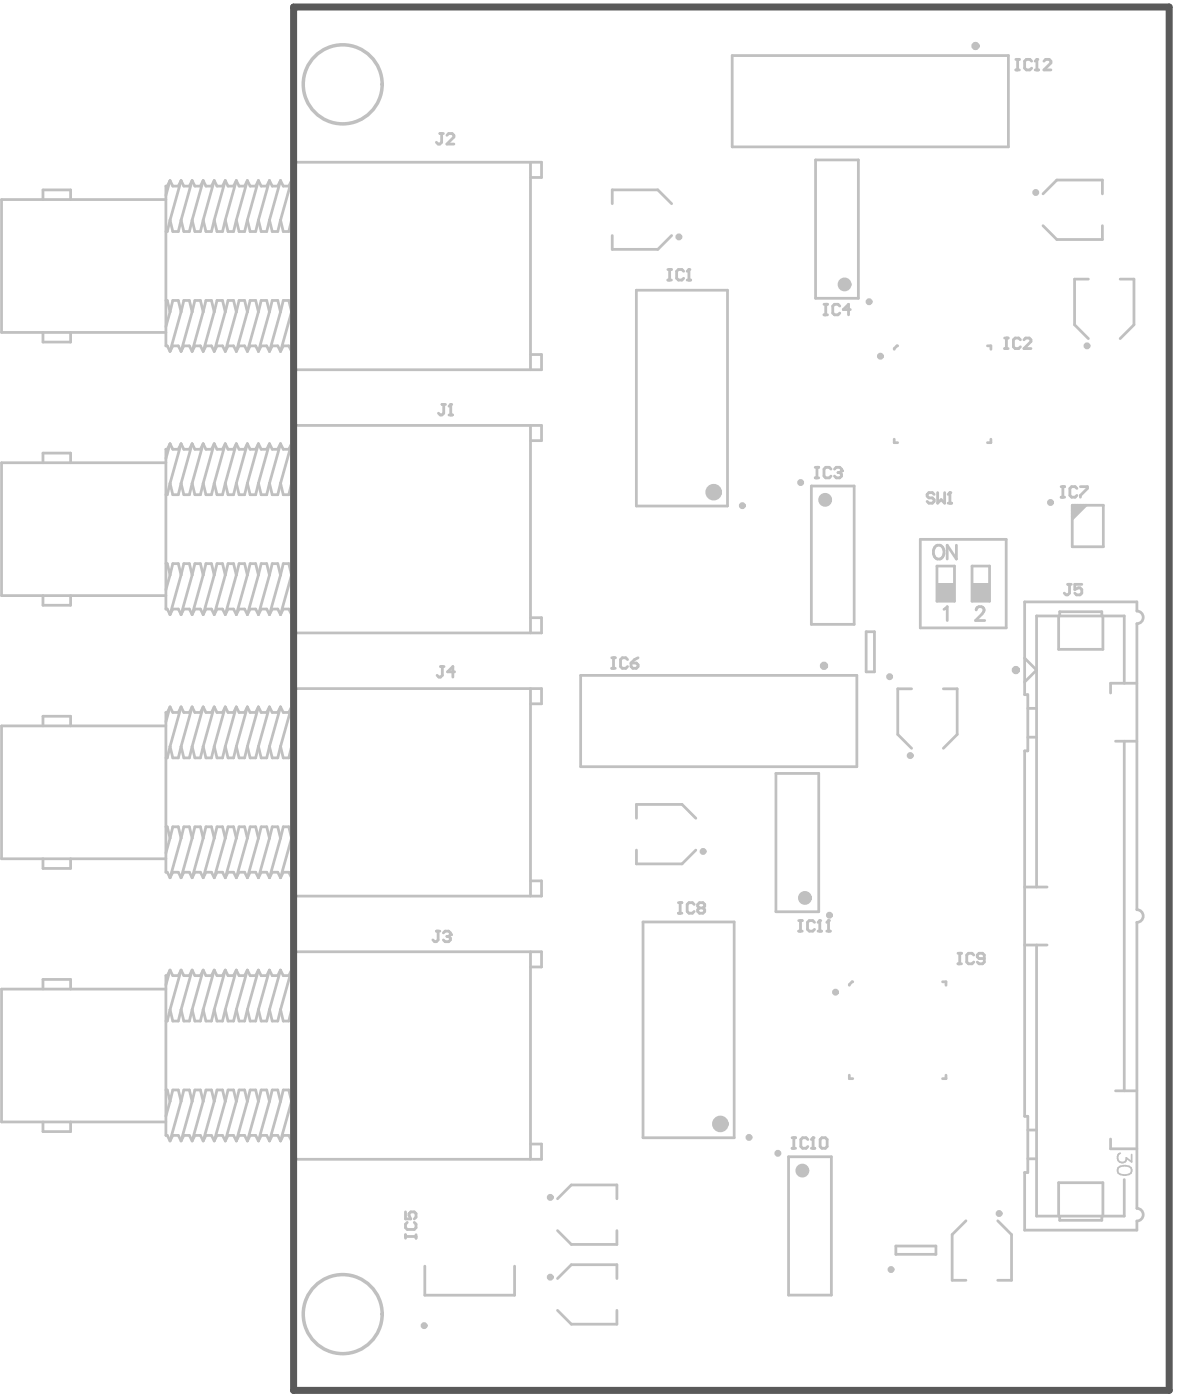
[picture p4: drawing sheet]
<svg xmlns="http://www.w3.org/2000/svg" width="284mm" height="337mm" viewBox="0 0 284 337" stroke-linecap="round" stroke-linejoin="round" font-family="sans-serif">
<g fill="none" stroke="#c0c0c0" stroke-width=".66">
<path d="M176.1 13.4h66.5v21.9h-66.5zM127.6 39v50M196.2 38.5h10.3v33.3h-10.3zM10.3 48v-2.3h6.7v2.3M39.9 48h-39.5v32h39.5M40.9 43.5l-.7 1.3h-.3v38.4h.3l.7 1.4M40.9 53l-.7 2.7h-.3M40.9 53l.7 2.7h1.3l.7-2.7M40.9 43.5l.7 1.3h1.3l.7-1.3M40.9 43.5l-1 3.5M43.6 53l.6 2.7h1.4l.6-2.7M43.6 43.5l.6 1.3h1.4l.6-1.3"/>
<path d="M43.6 43.5l-2.7 9.5M46.2 53l.7 2.7h1.3l.7-2.7M46.2 43.5l.7 1.3h1.3l.7-1.3M46.2 43.5l-2.6 9.5M48.9 53l.6 2.7h1.4l.6-2.7M48.9 43.5l.6 1.3h1.4l.6-1.3M48.9 43.5l-2.7 9.5M51.5 53l.7 2.7h1.3l.7-2.7M51.5 43.5l.7 1.3h1.3l.7-1.3M51.5 43.5l-2.6 9.5M54.2 53l.7 2.7h1.3l.7-2.7M54.2 43.5l.7 1.3h1.3l.7-1.3"/>
<path d="M54.2 43.5l-2.7 9.5M56.9 53l.6 2.7h1.3l.7-2.7M56.9 43.5l.6 1.3h1.3l.7-1.3M56.9 43.5l-2.7 9.5M59.5 53l.7 2.7h1.3l.7-2.7M59.5 43.5l.7 1.3h1.3l.7-1.3M59.5 43.5l-2.6 9.5M62.2 53l.6 2.7h1.4l.6-2.7M62.2 43.5l.6 1.3h1.4l.6-1.3M62.2 43.5l-2.7 9.5M64.8 53l.7 2.7h1.3l.7-2.7M64.8 43.5l.7 1.3h1.3l.7-1.3"/>
<path d="M64.8 43.5l-2.6 9.5M67.5 53l.6 2.7h1.4l.6-2.7M67.5 43.5l.6 1.3h1.4l.6-1.3-2.6 9.5M67.5 43.5l-2.7 9.5M127.6 42.7h2.7v-3.7h-60.2v50h60.2v-3.7h-2.7M147.3 49v-3.3h11l3.3 3.3M147.3 56.7v3.3h11l3.3-3.3M250.9 46.7l3.3-3.4h11v3.4M250.9 54.3l3.3 3.3h11v-3.3M10.3 80v2.3h6.7v-2.3M39.9 72.3h.3l.7 2.7M40.9 75l.7-2.7h1.3l.7 2.7"/>
<path d="M40.9 75l-1 3.6M43.6 75l.6-2.7h1.4l.6 2.7M43.6 75l-2.7 9.6M46.2 75l.7-2.7h1.3l.7 2.7M46.2 75l-2.6 9.6M48.9 75l.6-2.7h1.4l.6 2.7M48.9 75l-2.7 9.6M51.5 75l.7-2.7h1.3l.7 2.7M51.5 75l-2.6 9.6M54.2 75l.7-2.7h1.3l.7 2.7M54.2 75l-2.7 9.6M56.9 75l.6-2.7h1.3l.7 2.7"/>
<path d="M56.9 75l-2.7 9.6M59.5 75l.7-2.7h1.3l.7 2.7M59.5 75l-2.6 9.6M62.2 75l.6-2.7h1.4l.6 2.7M62.2 75l-2.7 9.6M64.8 75l.7-2.7h1.3l.7 2.7M64.8 75l-2.6 9.6M67.5 75l.6-2.7h1.4l.6 2.7-2.6 9.6M67.5 75l-2.7 9.6M153.1 69.8h21.9v52h-21.9zM261.8 67.2h-3.3v11l3.3 3.3M269.5 67.2h3.3v11l-3.3 3.3"/>
<path d="M40.9 84.6l.7-1.4h1.3l.7 1.4M43.6 84.6l.6-1.4h1.4l.6 1.4M46.2 84.6l.7-1.4h1.3l.7 1.4M48.9 84.6l.6-1.4h1.4l.6 1.4M51.5 84.6l.7-1.4h1.3l.7 1.4M54.2 84.6l.7-1.4h1.3l.7 1.4M56.9 84.6l.6-1.4h1.3l.7 1.4M59.5 84.6l.7-1.4h1.3l.7 1.4M62.2 84.6l.6-1.4h1.4l.6 1.4M64.8 84.6l.7-1.4h1.3l.7 1.4M67.5 84.6l.6-1.4h1.4l.6 1.4M216 83.2l-.9 .9"/>
<path d="M237.5 83.2h.9v.9M10.3 111.4v-2.4h6.7v2.4M39.9 111.4h-39.5v31.9h39.5M40.9 106.8l-.7 1.3h-.3v38.5h.3l.7 1.3M40.9 116.3l-.7 2.7h-.3M40.9 116.3l.7 2.7h1.3l.7-2.7M40.9 106.8l-1 3.6M40.9 106.8l.7 1.3h1.3l.7-1.3M43.6 116.3l.6 2.7h1.4l.6-2.7M43.6 106.8l.6 1.3h1.4l.6-1.3M43.6 106.8l-2.7 9.5M46.2 116.3l.7 2.7h1.3l.7-2.7"/>
<path d="M46.2 106.8l.7 1.3h1.3l.7-1.3M46.2 106.8l-2.6 9.5M48.9 116.3l.6 2.7h1.4l.6-2.7M48.9 106.8l.6 1.3h1.4l.6-1.3M48.9 106.8l-2.7 9.5M51.5 116.3l.7 2.7h1.3l.7-2.7M51.5 106.8l.7 1.3h1.3l.7-1.3M51.5 106.8l-2.6 9.5M54.2 116.3l.7 2.7h1.3l.7-2.7M54.2 106.8l.7 1.3h1.3l.7-1.3M54.2 106.8l-2.7 9.5M56.9 116.3l.6 2.7h1.3l.7-2.7"/>
<path d="M56.9 106.8l.6 1.3h1.3l.7-1.3M56.9 106.8l-2.7 9.5M59.5 116.3l.7 2.7h1.3l.7-2.7M59.5 106.8l.7 1.3h1.3l.7-1.3M59.5 106.8l-2.6 9.5M62.2 116.3l.6 2.7h1.4l.6-2.7M62.2 106.8l.6 1.3h1.4l.6-1.3M62.2 106.8l-2.7 9.5M64.8 116.3l.7 2.7h1.3l.7-2.7M64.8 106.8l.7 1.3h1.3l.7-1.3M64.8 106.8l-2.6 9.5M67.5 106.8l-2.7 9.5"/>
<path d="M67.5 116.3l.6 2.7h1.4l.6-2.7M67.5 106.8l.6 1.3h1.4l.6-1.3-2.6 9.5M127.6 106h2.7v-3.6h-60.2v49.9h60.2v-3.7h-2.7M127.6 102.4v49.9M195.2 117h10.3v33.2h-10.3zM215.1 105.7v.8h.9M238.4 105.7v.8h-.9M39.9 135.6h.3l.7 2.8M40.9 138.4l.7-2.8h1.3l.7 2.8M40.9 138.4l-1 3.5M43.6 138.4l.6-2.8h1.4l.6 2.8M43.6 138.4l-2.7 9.5"/>
<path d="M46.2 138.4l.7-2.8h1.3l.7 2.8M46.2 138.4l-2.6 9.5M48.9 138.4l.6-2.8h1.4l.6 2.8M48.9 138.4l-2.7 9.5M51.5 138.4l.7-2.8h1.3l.7 2.8M51.5 138.4l-2.6 9.5M54.2 138.4l.7-2.8h1.3l.7 2.8M54.2 138.4l-2.7 9.5M56.9 138.4l.6-2.8h1.3l.7 2.8M56.9 138.4l-2.7 9.5M59.5 138.4l.7-2.8h1.3l.7 2.8M59.5 138.4l-2.6 9.5"/>
<path d="M62.2 138.4l.6-2.8h1.4l.6 2.8M62.2 138.4l-2.7 9.5M64.8 138.4l.7-2.8h1.3l.7 2.8M64.8 138.4l-2.6 9.5M67.5 138.4l.6-2.8h1.4l.6 2.8-2.6 9.5M67.5 138.4l-2.7 9.5M221.4 129.8h20.7v21.3h-20.7zM225.4 136.2h4.2v8.5h-4.2zM233.8 136.2h4.3v8.5h-4.3zM258 121.6h7.4v10h-7.4zM258.6 121.6l-.6 .7M259.3 121.6l-1.3 1.3"/>
<path d="M259.9 121.6l-1.9 2M260.6 121.6l-2.6 2.7M261.3 121.6l-3.3 3.3M10.3 143.3v2.4h6.7v-2.4M40.9 147.9l.7-1.3h1.3l.7 1.3M43.6 147.9l.6-1.3h1.4l.6 1.3M46.2 147.9l.7-1.3h1.3l.7 1.3M48.9 147.9l.6-1.3h1.4l.6 1.3M51.5 147.9l.7-1.3h1.3l.7 1.3M54.2 147.9l.7-1.3h1.3l.7 1.3M56.9 147.9l.6-1.3h1.3l.7 1.3M59.5 147.9l.7-1.3h1.3l.7 1.3"/>
<path d="M62.2 147.9l.6-1.3h1.4l.6 1.3M64.8 147.9l.7-1.3h1.3l.7 1.3M67.5 147.9l.6-1.3h1.4l.6 1.3M208.4 152h2v9.7h-2zM246.5 158.4l2.9 2.8-2.9 2.9M254.7 148.2v8.1h10.6v-8.1M254.9 148.2v-1h10.2v1M273.5 147v-2.2h-27v22.4h.8v13.5h-.8v87.9h.8v13.6h-.8v13.8h27v-2.2M273.5 150.1v68.8M10.3 174.7v-2.3h6.7v2.3M39.9 174.7h-39.5v32h39.5M40.9 170.1l-.7 1.3h-.3v38.5h.3l.7 1.3"/>
<path d="M40.9 179.6l-.7 2.8h-.3M40.9 179.6l.7 2.8h1.3l.7-2.8M40.9 170.1l.7 1.3h1.3l.7-1.3M40.9 170.1l-1 3.6M43.6 179.6l.6 2.8h1.4l.6-2.8M43.6 170.1l.6 1.3h1.4l.6-1.3M43.6 170.1l-2.7 9.5M46.2 179.6l.7 2.8h1.3l.7-2.8M46.2 170.1l.7 1.3h1.3l.7-1.3M46.2 170.1l-2.6 9.5M48.9 179.6l.6 2.8h1.4l.6-2.8M48.9 170.1l.6 1.3h1.4l.6-1.3"/>
<path d="M48.9 170.1l-2.7 9.5M51.5 179.6l.7 2.8h1.3l.7-2.8M51.5 170.1l.7 1.3h1.3l.7-1.3M51.5 170.1l-2.6 9.5M54.2 179.6l.7 2.8h1.3l.7-2.8M54.2 170.1l.7 1.3h1.3l.7-1.3M54.2 170.1l-2.7 9.5M56.9 179.6l.6 2.8h1.3l.7-2.8M56.9 170.1l.6 1.3h1.3l.7-1.3M56.9 170.1l-2.7 9.5M59.5 179.6l.7 2.8h1.3l.7-2.8M59.5 170.1l.7 1.3h1.3l.7-1.3"/>
<path d="M59.5 170.1l-2.6 9.5M62.2 179.6l.6 2.8h1.4l.6-2.8M62.2 170.1l.6 1.3h1.4l.6-1.3M62.2 170.1l-2.7 9.5M64.8 179.6l.7 2.8h1.3l.7-2.8M64.8 170.1l.7 1.3h1.3l.7-1.3M64.8 170.1l-2.6 9.5M67.5 179.6l.6 2.8h1.4l.6-2.8M67.5 170.1l.6 1.3h1.4l.6-1.3-2.6 9.5M67.5 170.1l-2.7 9.5M127.6 169.4h2.7v-3.7h-60.2v49.9h60.2v-3.6h-2.7M127.6 165.7v49.9"/>
<path d="M139.7 162.5h66.4v22h-66.4zM219.3 165.8h-3.3v10.9l3.3 3.4M226.9 165.8h3.4v10.9l-3.4 3.4M247.3 177.4h2.1M247.3 170.5h2.1M268.4 178.4h5.1M270.5 164.4v-16.2h-21.1v65.3M270.5 178.4v84.1M273.5 164.4h-6.3v2.4M39.9 199h.3l.7 2.7M153.1 196.9v-3.3h11l3.3 3.3M186.7 186.1h10.3v33.3h-10.3z"/>
<path d="M10.3 206.7v2.3h6.7v-2.3M40.9 211.2l.7-1.3h1.3l.7 1.3M40.9 201.7l-1 3.6M40.9 201.7l.7-2.7h1.3l.7 2.7M43.6 211.2l.6-1.3h1.4l.6 1.3M43.6 201.7l.6-2.7h1.4l.6 2.7M43.6 201.7l-2.7 9.5M46.2 211.2l.7-1.3h1.3l.7 1.3M46.2 201.7l.7-2.7h1.3l.7 2.7M46.2 201.7l-2.6 9.5M48.9 211.2l.6-1.3h1.4l.6 1.3M48.9 201.7l.6-2.7h1.4l.6 2.7"/>
<path d="M48.9 201.7l-2.7 9.5M51.5 211.2l.7-1.3h1.3l.7 1.3M51.5 201.7l.7-2.7h1.3l.7 2.7M51.5 201.7l-2.6 9.5M54.2 211.2l.7-1.3h1.3l.7 1.3M54.2 201.7l.7-2.7h1.3l.7 2.7M54.2 201.7l-2.7 9.5M56.9 211.2l.6-1.3h1.3l.7 1.3M56.9 201.7l.6-2.7h1.3l.7 2.7M56.9 201.7l-2.7 9.5M59.5 211.2l.7-1.3h1.3l.7 1.3M59.5 201.7l.7-2.7h1.3l.7 2.7"/>
<path d="M59.5 201.7l-2.6 9.5M62.2 211.2l.6-1.3h1.4l.6 1.3M62.2 201.7l.6-2.7h1.4l.6 2.7M62.2 201.7l-2.7 9.5M64.8 211.2l.7-1.3h1.3l.7 1.3M64.8 201.7l.7-2.7h1.3l.7 2.7M64.8 201.7l-2.6 9.5M67.5 211.2l.6-1.3h1.4l.6 1.3M67.5 201.7l.6-2.7h1.4l.6 2.7-2.6 9.5M67.5 201.7l-2.7 9.5M153.1 204.6v3.3h11l3.3-3.3M246.5 213.5h5.4"/>
<path d="M10.3 238v-2.3h6.7v2.3M39.9 238h-39.5v32h39.5M40.9 233.4l-.7 1.4h-.3v38.4h.3l.7 1.4M40.9 233.4l.7 1.4h1.3l.7-1.4M40.9 233.4l-1 3.6M43.6 233.4l.6 1.4h1.4l.6-1.4M43.6 233.4l-2.7 9.6M46.2 233.4l.7 1.4h1.3l.7-1.4M46.2 233.4l-2.6 9.6M48.9 233.4l.6 1.4h1.4l.6-1.4M48.9 233.4l-2.7 9.6M51.5 233.4l.7 1.4h1.3l.7-1.4"/>
<path d="M51.5 233.4l-2.6 9.6M54.2 233.4l.7 1.4h1.3l.7-1.4M54.2 233.4l-2.7 9.6M56.9 233.4l.6 1.4h1.3l.7-1.4M56.9 233.4l-2.7 9.6M59.5 233.4l.7 1.4h1.3l.7-1.4M59.5 233.4l-2.6 9.6M62.2 233.4l.6 1.4h1.4l.6-1.4M62.2 233.4l-2.7 9.6M64.8 233.4l.7 1.4h1.3l.7-1.4M64.8 233.4l-2.6 9.6M67.5 233.4l.6 1.4h1.4l.6-1.4-2.6 9.6"/>
<path d="M67.5 233.4l-2.7 9.6M127.6 232.7h2.7v-3.7h-60.2v50h60.2v-3.7h-2.7M127.6 229v50M154.7 221.9h21.9v51.9h-21.9zM205.2 236.3l-.9 .8M226.7 236.3h.9v.8M246.5 227.4h5.4M249.4 227.4v65.2h21.1v-8.7M273.5 222v68.8M40.9 243l-.7 2.7h-.3M40.9 243l.7 2.7h1.3l.7-2.7M43.6 243l.6 2.7h1.4l.6-2.7"/>
<path d="M46.2 243l.7 2.7h1.3l.7-2.7M48.9 243l.6 2.7h1.4l.6-2.7M51.5 243l.7 2.7h1.3l.7-2.7M54.2 243l.7 2.7h1.3l.7-2.7M56.9 243l.6 2.7h1.3l.7-2.7M59.5 243l.7 2.7h1.3l.7-2.7M62.2 243l.6 2.7h1.4l.6-2.7M64.8 243l.7 2.7h1.3l.7-2.7M67.5 243l.6 2.7h1.4l.6-2.7M204.3 258.7v.9h.9M227.6 258.7v.9h-.9M10.3 270v2.3h6.7v-2.3"/>
<path d="M39.9 262.3h.3l.7 2.7M40.9 274.6l.7-1.4h1.3l.7 1.4M40.9 265l.7-2.7h1.3l.7 2.7M40.9 265l-1 3.6M43.6 274.6l.6-1.4h1.4l.6 1.4M43.6 265l.6-2.7h1.4l.6 2.7M43.6 265l-2.7 9.6M46.2 274.6l.7-1.4h1.3l.7 1.4M46.2 265l.7-2.7h1.3l.7 2.7M46.2 265l-2.6 9.6M48.9 274.6l.6-1.4h1.4l.6 1.4M48.9 265l.6-2.7h1.4l.6 2.7"/>
<path d="M48.9 265l-2.7 9.6M51.5 274.6l.7-1.4h1.3l.7 1.4M51.5 265l.7-2.7h1.3l.7 2.7M51.5 265l-2.6 9.6M54.2 274.6l.7-1.4h1.3l.7 1.4M54.2 265l.7-2.7h1.3l.7 2.7M54.2 265l-2.7 9.6M56.9 274.6l.6-1.4h1.3l.7 1.4M56.9 265l.6-2.7h1.3l.7 2.7M56.9 265l-2.7 9.6M59.5 274.6l.7-1.4h1.3l.7 1.4M59.5 265l.7-2.7h1.3l.7 2.7"/>
<path d="M59.5 265l-2.6 9.6M62.2 274.6l.6-1.4h1.4l.6 1.4M62.2 265l.6-2.7h1.4l.6 2.7M62.2 265l-2.7 9.6M64.8 274.6l.7-1.4h1.3l.7 1.4M64.8 265l.7-2.7h1.3l.7 2.7M64.8 265l-2.6 9.6M67.5 274.6l.6-1.4h1.4l.6 1.4M67.5 265l.6-2.7h1.4l.6 2.7-2.6 9.6M67.5 265l-2.7 9.6M189.7 278.4h10.3v33.3h-10.3zM247.3 278.9h2.1"/>
<path d="M247.3 271.9h2.1M267.2 274.1v2.4h6.3M268.4 262.5h5.1M134.1 296.1l3.3 3.4h11v-3.4M134.1 288.5l3.3-3.3h11v3.3M215.5 299.9h9.7v1.9h-9.7zM232.4 293.8l-3.3 3.3v11h3.3M240 293.8l3.3 3.3v11h-3.3M254.7 292.6v-8h10.6v8M254.9 292.6v1.1h10.2v-1.1M102.2 304.7v7h21.6v-7M134.1 315.3l3.3 3.4h11v-3.4"/>
<path d="M134.1 307.7l3.3-3.4h11v3.4"/>
</g>
<g fill="#c0c0c0">
<path d="M233.8 140.4h4.3v4.3h-4.3z" fill-rule="evenodd"/>
<path d="M225.4 140.4h4.2v4.3h-4.2z" fill-rule="evenodd"/>
</g>
<path d="M106.3 97.3h.9M106.8 97.3v2.1l-.5 .5h-.4l-.4-.5M108 99.9h.9M108.4 97.3v2.6M106 160.4h.8M106.4 160.4v2.1l-.4 .4h-.4l-.5-.4M109.4 161.7h-1.7l1.2-1.3v2.5" fill="none" stroke="#c0c0c0" stroke-width=".67"/>
<path d="M227.1 146.6l.8-.6v3.3M234.8 146.8l.4-.6 .9-.2a.81 .81 0 0 1 .5 1.3l-1.9 2h2.2" fill="none" stroke="#c0c0c0" stroke-width=".66"/>
<circle cx="108.4" cy="97.3" r=".34" fill="#c0c0c0"/>
<path d="M105.8 32.1h.9M106.2 32.1v2.1l-.4 .5h-.4l-.4-.5M107.5 32.6l.4-.5h.9l.4 .5v.4l-1.7 1.7h1.7M160.7 64.9h.8M160.7 67.4h.8M161.1 64.9v2.5M164.5 65.3l-.4-.4h-.9l-.4 .4v1.7l.4 .4h.9l.4-.4M165.3 67.4h.9M165.7 64.9v2.5M108.4 97.3l-.4 .4" fill="none" stroke="#c0c0c0" stroke-width=".67"/>
<path d="M269.5 277.5a1.15 1.15 0 0 0-.4 1.8 1.15 1.15 0 0 0 1.9-.2v-.5l1.2 1v-1.8M269 281a2.61 2.61 0 0 1 3.1 0 1.1 1.1 0 0 1-.5 1.6 2.79 2.79 0 0 1-2.6-.3l-.1-.5z" fill="none" stroke="#c0c0c0" stroke-width=".42"/>
<circle cx="165.7" cy="64.9" r=".34" fill="#c0c0c0"/>
<g fill="none" stroke="#c0c0c0" stroke-width=".67">
<path d="M165.7 64.9l-.4 .4M198.2 73.2h.9M198.2 75.8h.9M198.7 73.2v2.6M202 73.7l-.4-.5h-.8l-.5 .5v1.6l.5 .5h.8l.4-.5M204.6 74.5h-1.7l1.2-1.3v2.6M256.9 140.6h.8M257.3 140.6v2.1l-.4 .5h-.4l-.5-.5M260.3 140.6h-1.7v1.3l.8-.4h.4l.5 .4v.8l-.5 .5h-.8l-.4-.5M105 224.1h.8M105.4 224.1v2.1l-.4 .4h-.4l-.5-.4M106.7 224.5l.4-.4h.8l.5 .4v.4"/>
<path d="M230.5 229.4h.8M230.5 231.9h.8M230.9 229.4v2.5M234.3 229.8l-.5-.4h-.8l-.4 .4v1.7l.4 .4h.8l.5-.4M236.8 230.7h-1.3l-.4-.5v-.4l.4-.4h.9l.4 .4v1.7l-.4 .4h-.9l-.4-.4"/>
</g>
<circle cx="108.4" cy="224.9" r=".34" fill="#c0c0c0"/>
<g fill="none" stroke="#c0c0c0" stroke-width=".67">
<path d="M241.7 81.3h.8M241.7 83.9h.8M242.1 81.3v2.6M245.5 81.8l-.4-.5h-.9l-.4 .5v1.7l.4 .4h.9l.4-.4M246.3 81.8l.5-.5h.8l.4 .5v.4l-1.7 1.7h1.7M255.3 117.1h.8M255.3 119.6h.8M255.7 117.1v2.5M259.1 117.5l-.4-.4h-.9l-.4 .4v1.7l.4 .4h.9l.4-.4M259.9 117.1h1.7v.4l-1.7 1.7v.4M147.2 158.3h.8M147.6 158.3v2.5"/>
<path d="M151 158.7l-.5-.4h-.8l-.4 .4v1.7l.4 .4h.8l.5-.4M151.8 159.6h1.3l.4 .4v.4l-.4 .4h-.9l-.4-.4zM153.5 158.3l-.8 .4-.9 .9M147.2 160.8h.8M107.5 225.3h.4M107.9 225.3l.5 .5v.4l-.5 .4h-.8l-.4-.4M108.4 224.9l-.5 .4M192.2 221.5h.8M192.2 224.1h.8M192.6 221.5v2.6M195.9 222l-.4-.5h-.8l-.4 .5v1.7l.4 .4h.8l.4-.4M196.8 224.1h.8"/>
<path d="M197.2 221.5v2.6M97.6 291.6v1.7h1.2l-.4-.8v-.4l.4-.5h.9l.4 .5v.8l-.4 .4M97.6 297.1v.9M97.6 297.6h2.5M98 294.2l-.4 .4v.8l.4 .5h1.7l.4-.5v-.8l-.4-.4M100.1 297.1v.9"/>
</g>
<path d="M225.2 131.4a1.27 1.27 0 0 1 1.9 1.1 1.46 1.46 0 0 1-.3 1.6 1.46 1.46 0 0 1-1.6 .3 2.02 2.02 0 0 1 0-3zM230.1 131.2v3.3l-2.2-3.3v3.3" fill="none" stroke="#c0c0c0" stroke-width=".66"/>
<circle cx="197.2" cy="221.5" r=".34" fill="#c0c0c0"/>
<path d="M197.2 221.5l-.4 .5M198.9 224.1h.8M199.3 221.5v2.6" fill="none" stroke="#c0c0c0" stroke-width=".67"/>
<circle cx="199.3" cy="221.5" r=".34" fill="#c0c0c0"/>
<path d="M196.1 112.5h.9M196.1 115h.9M196.5 112.5v2.5M199.9 112.9l-.4-.4h-.9l-.4 .4v1.7l.4 .4h.9l.4-.4M200.8 112.9l.4-.4h.8l.4 .4v.4M199.3 221.5l-.4 .5" fill="none" stroke="#c0c0c0" stroke-width=".67"/>
<circle cx="202.4" cy="113.3" r=".34" fill="#c0c0c0"/>
<g fill="none" stroke="#c0c0c0" stroke-width=".67">
<path d="M201.6 113.7h.4M202 113.7l.4 .5v.4l-.4 .4h-.8l-.4-.4M202.4 113.3l-.4 .4M163.2 217.2h.9M163.2 219.8h.9M163.6 217.2v2.6M167 217.6l-.4-.4h-.9l-.4 .4v1.7l.4 .5h.9l.4-.5M168.3 218.5l-.5-.4v-.5l.5-.4h.8l.4 .4v.5l-.4 .4M168.3 218.5l-.5 .4v.4l.5 .5h.8l.4-.5v-.4l-.4-.4M168.3 218.5h.8M190.5 273.8h.9M190.5 276.3h.9"/>
<path d="M191 273.8v2.5M194.3 274.2l-.4-.4h-.8l-.4 .4v1.7l.4 .4h.8l.4-.4M195.2 276.3h.8M195.6 273.8v2.5"/>
</g>
<circle cx="195.6" cy="273.8" r=".34" fill="#c0c0c0"/>
<path d="M224.7 119l-.4-.4h-.8l-.5 .4v.4l.5 .4h.8l.4 .4v.5l-.4 .4h-.8l-.5-.4M225.6 118.6v2.5l.8-.9 .9 .9v-2.5M228.5 118.6v2.5M228.1 121.1h.8M195.6 273.8l-.4 .4M197.7 273.8h.9l.4 .4v1.7l-.4 .4h-.9l-.4-.4v-1.7z" fill="none" stroke="#c0c0c0" stroke-width=".67"/>
<circle cx="228.5" cy="118.6" r=".34" fill="#c0c0c0"/>
<path d="M244.4 14.3h.8M244.4 16.8h.8M244.8 14.3v2.5M248.2 14.7l-.4-.4h-.9l-.4 .4v1.7l.4 .4h.9l.4-.4M249 16.8h.9M249.5 14.3v2.5M228.5 118.6l-.4 .4" fill="none" stroke="#c0c0c0" stroke-width=".67"/>
<circle cx="249.5" cy="14.3" r=".34" fill="#c0c0c0"/>
<path d="M249.5 14.3l-.5 .4M251.1 14.7l.5-.4h.8l.4 .4v.4l-1.7 1.7h1.7" fill="none" stroke="#c0c0c0" stroke-width=".67"/>
<g fill="none" stroke="#c0c0c0" stroke-width=".83">
<circle cx="163.3" cy="57" r=".42"/>
<circle cx="249.2" cy="46.3" r=".42"/>
<circle cx="209.1" cy="72.6" r=".42"/>
<circle cx="211.8" cy="85.7" r=".42"/>
<circle cx="261.5" cy="83.2" r=".42"/>
<circle cx="192.6" cy="116.1" r=".42"/>
<circle cx="178.6" cy="121.7" r=".42"/>
<circle cx="252.7" cy="120.9" r=".42"/>
<circle cx="214" cy="162.8" r=".42"/>
<circle cx="219" cy="181.8" r=".42"/>
<circle cx="169.1" cy="204.9" r=".42"/>
<circle cx="199.5" cy="220.2" r=".42"/>
<circle cx="201" cy="238.8" r=".42"/>
<circle cx="180.2" cy="273.7" r=".42"/>
<circle cx="187.1" cy="277.5" r=".42"/>
<circle cx="132.4" cy="288.1" r=".42"/>
<circle cx="240.4" cy="292" r=".42"/>
<circle cx="102" cy="319" r=".42"/>
<circle cx="132.4" cy="307.3" r=".42"/>
<circle cx="214.4" cy="305.5" r=".42"/>
</g>
<g fill="none" stroke="#c0c0c0" stroke-width="1.7">
<circle cx="203.2" cy="68.4" r=".83"/>
<circle cx="198.5" cy="120.3" r=".83"/>
<circle cx="193.6" cy="216.1" r=".83"/>
<circle cx="193" cy="281.7" r=".83"/>
</g>
<g fill="none" stroke="#c0c0c0" stroke-width="1">
<circle cx="234.7" cy="11.1" r=".5"/>
<circle cx="198.2" cy="160.2" r=".5"/>
<circle cx="244.4" cy="161.2" r=".5"/>
</g>
<path d="M273.5 147a1.52 1.52 0 0 1 1.5 1.6 1.52 1.52 0 0 1-1.5 1.5M273.5 218.9a1.52 1.52 0 0 1 1.5 1.5 1.52 1.52 0 0 1-1.5 1.6M273.5 290.8a1.52 1.52 0 0 1 1.5 1.5 1.52 1.52 0 0 1-1.5 1.5" fill="none" stroke="#c0c0c0" stroke-width=".66"/>
<g fill="none" stroke="#c0c0c0" stroke-width="2">
<circle cx="171.7" cy="118.4" r="1"/>
<circle cx="173.3" cy="270.5" r="1"/>
</g>
<g fill="none" stroke="#c0c0c0" stroke-width=".84">
<circle cx="82.4" cy="20.3" r="9.5"/>
<circle cx="82.4" cy="316.2" r="9.5"/>
</g>
<path d="M70.6 1.7h210.7v332.9h-210.7z" fill="none" stroke="#5a5a5a" stroke-width="1.7"/>
</svg>
